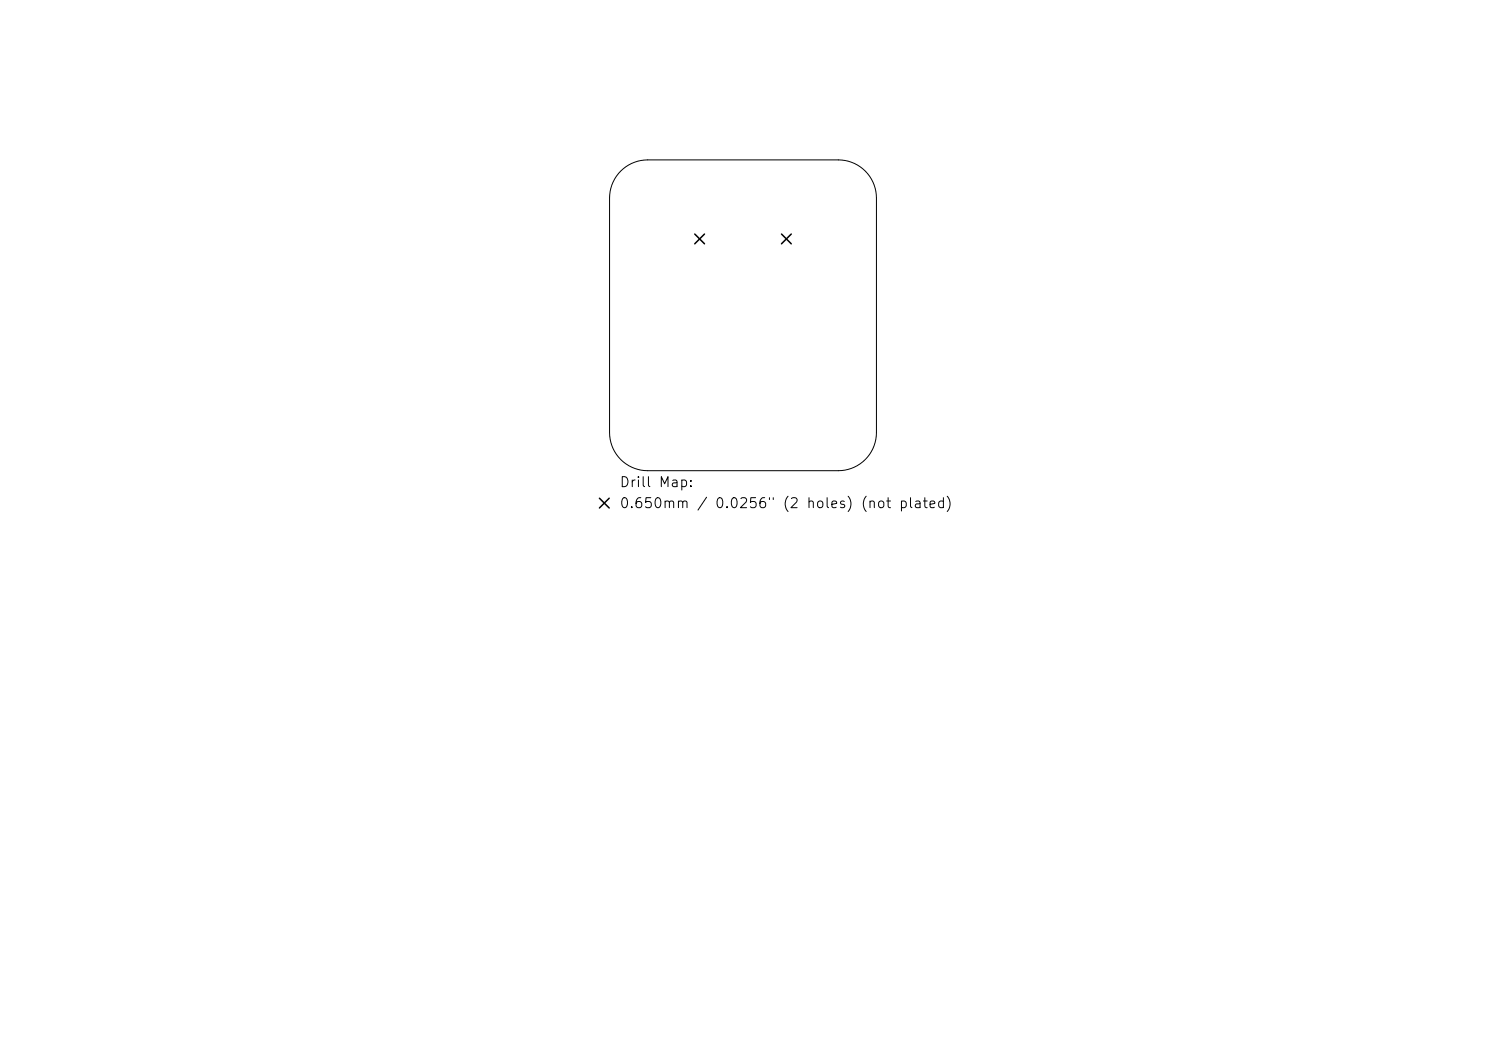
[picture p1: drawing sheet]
<svg xmlns="http://www.w3.org/2000/svg" width="297mm" height="210mm" viewBox="0 0 297 210" stroke-linecap="round" stroke-linejoin="round" font-family="sans-serif">
<defs><g id="words">
<g font-size="2">
<text x="123.7" y="97.8">Drill Map:</text>
<text x="123.7" y="102">0.650mm / 0.0256&quot; (2 holes) (not plated)</text>
</g>
</g></defs>
<path d="M124.1 34.2a7.6 7.6 0 0 1 5.4-2.2h38.1a7.6 7.6 0 0 1 7.6 7.6v46.8a7.6 7.6 0 0 1-7.6 7.7h-38.1a7.6 7.6 0 0 1-7.7-7.7v-46.8a7.6 7.6 0 0 1 2.3-5.4z" fill="none" stroke="#000" stroke-width=".2"/>
<path d="M138.9 46.8l1.9 1.9M140.8 46.8l-1.9 1.9M156.2 46.8l1.9 1.9M158.1 46.8l-1.9 1.9M119.8 99.6l2 1.9M121.8 99.6l-2 1.9" fill="none" stroke="#000" stroke-width=".3"/>
<use href="#words"/>
</svg>
